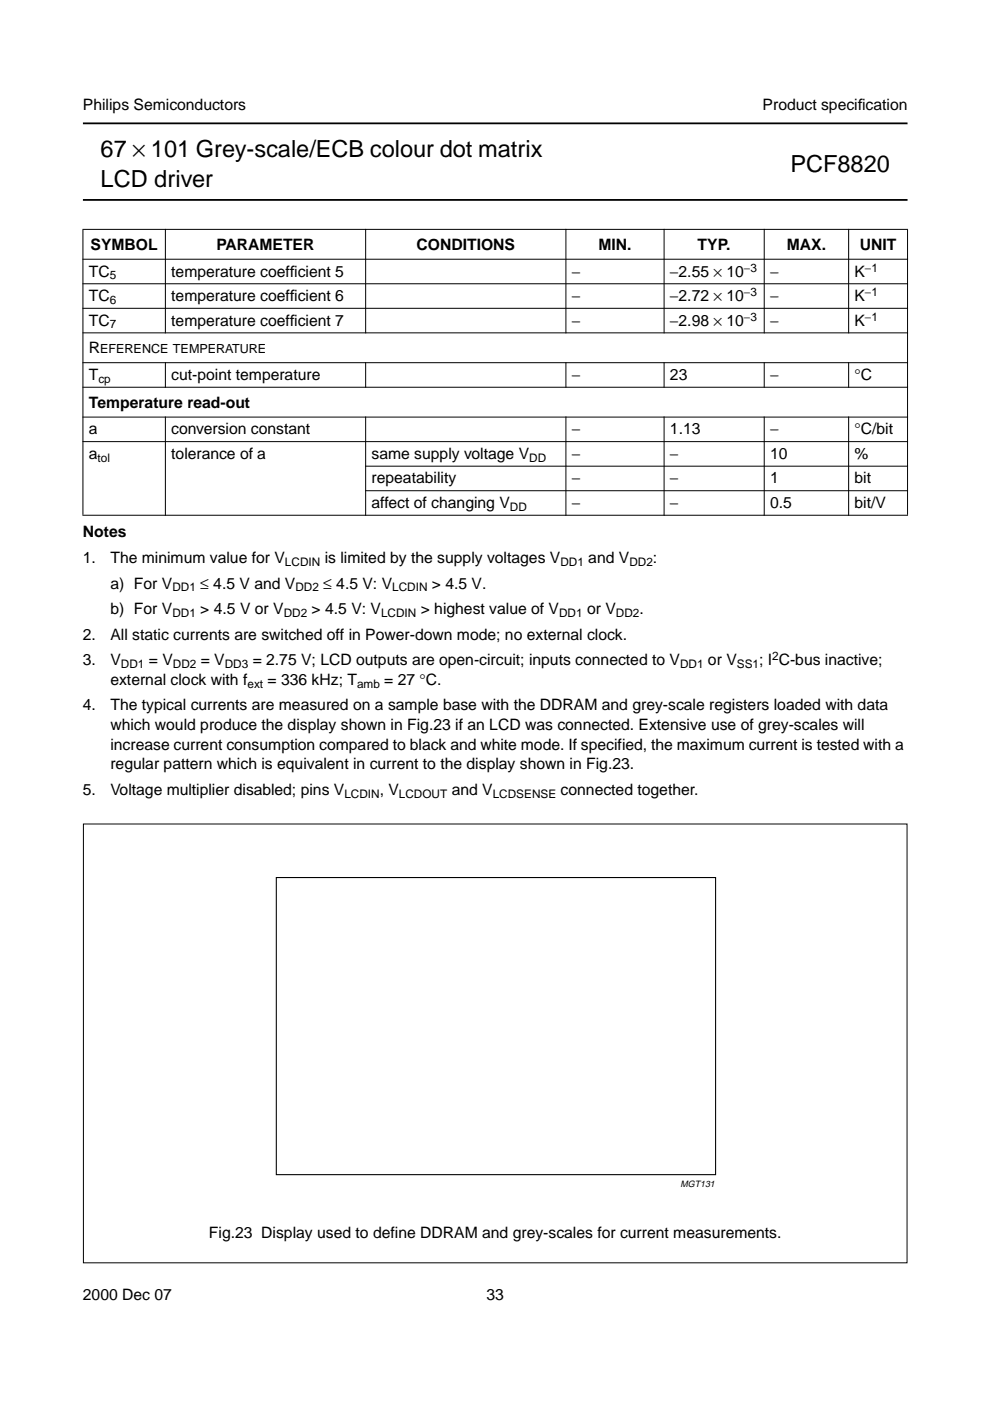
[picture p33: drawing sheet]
<svg xmlns="http://www.w3.org/2000/svg" width="210mm" height="297mm" viewBox="0 0 210 297" stroke-linecap="round" stroke-linejoin="round" font-family="sans-serif">
<defs><g id="words">
<g font-size="5">
<text x="21.3" y="33.3">67 × 101 Grey-scale/ECB colour dot matrix</text>
<text x="21.3" y="39.6">LCD driver</text>
<text x="167.6" y="36.5">PCF8820</text>
</g>
<g font-size="3.3">
<text x="17.6" y="23.4">Philips Semiconductors</text>
<text x="161.7" y="23.4">Product specif</text>
<text x="181.9" y="23.4">ication</text>
<text x="19.2" y="52.9">SYMBOL</text>
<text x="45.9" y="52.9">PARAMETER</text>
<text x="88.3" y="52.9">CONDITIONS</text>
<text x="126.9" y="52.9">MIN.</text>
<text x="147.9" y="52.9">TYP.</text>
<text x="166.8" y="52.9">MAX.</text>
<text x="182.3" y="52.9">UNIT</text>
<text x="18.8" y="58.6">TC</text>
<text x="36.3" y="58.6">temperature coeff</text>
<text x="61.5" y="58.6">icient 5</text>
<text x="121.2" y="58.6">−</text>
<text x="142.1" y="58.6">−2.55 × 10</text>
<text x="163.3" y="58.6">−</text>
<text x="181.2" y="58.6">K</text>
<text x="18.8" y="63.8">TC</text>
<text x="36.3" y="63.8">temperature coeff</text>
<text x="61.5" y="63.8">icient 6</text>
<text x="121.2" y="63.8">−</text>
<text x="142.1" y="63.8">−2.72 × 10</text>
<text x="163.3" y="63.8">−</text>
<text x="181.2" y="63.8">K</text>
<text x="18.8" y="69">TC</text>
<text x="36.3" y="69">temperature coeff</text>
<text x="61.5" y="69">icient 7</text>
<text x="121.2" y="69">−</text>
<text x="142.1" y="69">−2.98 × 10</text>
<text x="163.3" y="69">−</text>
<text x="181.2" y="69">K</text>
<text x="18.8" y="74.9">R</text>
<text x="18.8" y="80.6">T</text>
<text x="36.3" y="80.6">cut-point temperature</text>
<text x="121.2" y="80.6">−</text>
<text x="142.1" y="80.6">23</text>
<text x="163.3" y="80.6">−</text>
<text x="181.2" y="80.6">°C</text>
<text x="18.8" y="86.4">Temperature read-out</text>
<text x="18.8" y="92.1">a</text>
<text x="36.3" y="92.1">conversion constant</text>
<text x="121.2" y="92.1">−</text>
<text x="142.1" y="92.1">1.13</text>
<text x="163.3" y="92.1">−</text>
<text x="181.2" y="92.1">°C/bit</text>
<text x="18.8" y="97.3">a</text>
<text x="36.3" y="97.3">tolerance of a</text>
<text x="78.8" y="97.3">same supply voltage V</text>
<text x="121.2" y="97.3">−</text>
<text x="142.1" y="97.3">−</text>
<text x="163.3" y="97.3">10</text>
<text x="181.2" y="97.3">%</text>
<text x="78.8" y="102.5">repeatability</text>
<text x="78.8" y="107.7">affect of changing V</text>
<text x="121.2" y="102.5">−</text>
<text x="121.2" y="107.7">−</text>
<text x="142.1" y="102.5">−</text>
<text x="142.1" y="107.7">−</text>
<text x="163.3" y="102.5">1</text>
<text x="163.3" y="107.7">0.5</text>
<text x="181.2" y="102.5">bit</text>
<text x="181.2" y="107.7">bit/V</text>
<text x="17.6" y="114">Notes</text>
<text x="17.6" y="119.4">1.</text>
<text x="23.4" y="119.4">The minimum value for V</text>
<text x="68.8" y="119.4">is limited by the supply voltages V</text>
<text x="124.7" y="119.4">and V</text>
<text x="138.4" y="119.4">:</text>
<text x="23.4" y="124.8">a) For V</text>
<text x="42.5" y="124.8">≤ 4.5 V and V</text>
<text x="68.5" y="124.8">≤ 4.5 V: V</text>
<text x="91.6" y="124.8">&gt; 4.5 V.</text>
<text x="23.4" y="130.2">b) For V</text>
<text x="42.5" y="130.2">&gt; 4.5 V or V</text>
<text x="66.1" y="130.2">&gt; 4.5 V: V</text>
<text x="89.2" y="130.2">&gt; highest value of V</text>
<text x="124.5" y="130.2">or V</text>
<text x="135.6" y="130.2">.</text>
<text x="17.6" y="135.6">2.</text>
<text x="23.4" y="135.6">All static currents are switched off in Power-down mode; no external clock.</text>
<text x="17.6" y="141">3.</text>
<text x="23.4" y="141">V</text>
<text x="31.6" y="141">= V</text>
<text x="42.6" y="141">= V</text>
<text x="53.6" y="141">= 2.75 V; LCD outputs are open-circuit; inputs connected to V</text>
<text x="150.1" y="141">or V</text>
<text x="160.9" y="141">; I C-bus inactive;</text>
<text x="23.4" y="145.2">external clock with f</text>
<text x="56.7" y="145.2">= 336 kHz; T</text>
<text x="81.5" y="145.2">= 27 °C.</text>
<text x="17.6" y="150.6">4.</text>
<text x="23.4" y="154.8">which would produce the display shown in Fig.23 if an LCD was connected. Extensive use of grey-scales will</text>
<text x="23.4" y="150.6">The typical currents are measured on a sample base with the DDRAM and grey-scale registers loaded with data</text>
<text x="23.4" y="158.9">increase current consumption compared to black and white mode. If specified, the maximum current is tested with a</text>
<text x="23.4" y="163.1">regular pattern which is equivalent in current to the display shown in Fig.23.</text>
<text x="17.6" y="168.5">5.</text>
<text x="23.4" y="168.5">Voltage multiplier disabled; pins V</text>
<text x="80.5" y="168.5">, V</text>
<text x="95.8" y="168.5">and V</text>
<text x="118.9" y="168.5">connected together.</text>
<text x="44.3" y="262.6">Fig.23 Display used to define DDRAM and grey-scales for current measurements.</text>
<text x="17.6" y="275.6">2000 Dec 07</text>
<text x="103.1" y="275.6">33</text>
</g>
<text font-size="2.7" x="21.2" y="74.9">EFERENCE TEMPERATURE</text>
<g font-size="2.5">
<text x="23.3" y="59.2">5</text>
<text x="157.7" y="57.6">−3</text>
<text x="183.4" y="57.6">−1</text>
<text x="23.3" y="64.4">6</text>
<text x="157.7" y="62.8">−3</text>
<text x="183.4" y="62.8">−1</text>
<text x="23.3" y="69.6">7</text>
<text x="157.7" y="68">−3</text>
<text x="183.4" y="68">−1</text>
<text x="20.9" y="81.2">cp</text>
<text x="20.7" y="97.9">tol</text>
<text x="112.2" y="97.9">DD</text>
<text x="108.1" y="108.3">DD</text>
<text x="60.4" y="120">LCDIN</text>
<text x="118.8" y="120">DD1</text>
<text x="133.4" y="120">DD2</text>
<text x="36.5" y="125.4">DD1</text>
<text x="62.6" y="125.4">DD2</text>
<text x="83.2" y="125.4">LCDIN</text>
<text x="36.5" y="130.8">DD1</text>
<text x="60.1" y="130.8">DD2</text>
<text x="80.8" y="130.8">LCDIN</text>
<text x="118.6" y="130.8">DD1</text>
<text x="130.6" y="130.8">DD2</text>
<text x="25.6" y="141.6">DD1</text>
<text x="36.6" y="141.6">DD2</text>
<text x="47.7" y="141.6">DD3</text>
<text x="144.2" y="141.6">DD1</text>
<text x="156.2" y="141.6">SS1</text>
<text x="163.7" y="140">2</text>
<text x="52.5" y="145.8">ext</text>
<text x="75.7" y="145.8">amb</text>
<text x="73" y="169.1">LCDIN</text>
<text x="84.6" y="169.1">LCDOUT</text>
<text x="104.5" y="169.1">LCDSENSE</text>
</g>
<text font-size="1.9" x="144.3" y="251.6">MGT131</text>
</g></defs>
<g fill="#fff" stroke="#000" stroke-width=".38">
<path d="M17.6 42.4h174.8z"/>
<path d="M17.6 26.2h174.8z"/>
</g>
<g fill="#000" stroke="#000" stroke-width=".21">
<path d="M17.5 48.6h175zM17.5 55h175zM35.1 48.5v22.2zM77.5 48.5v22.2zM120 48.5v22.2zM140.8 48.5v22.2zM162 48.5v22.2zM179.9 48.5v22.2zM17.5 60.2h175zM17.5 65.4h175zM17.5 70.6h175zM17.5 76.9h175z"/>
<path d="M35.1 76.8v5.4zM77.5 76.8v5.4zM120 76.8v5.4zM140.8 76.8v5.4zM162 76.8v5.4zM179.9 76.8v5.4zM17.5 82.1h175zM17.5 88.4h175zM17.5 93.6h175zM77.4 98.8h115.1zM17.6 48.7v60.4zM35.1 88.3v21z"/>
<path d="M77.5 88.3v21zM120 88.3v21zM140.8 88.3v21zM162 88.3v21zM179.9 88.3v21zM192.4 48.7v60.4zM77.4 104h115.1zM17.5 109.2h175z"/>
</g>
<path d="M17.6 174.6h174.8v93.2h-174.8z" fill-rule="evenodd" fill="#fff"/>
<g fill="#fff">
<path d="M178.9 189.8h13.5z"/>
<path d="M178.8 188.9v2z"/>
<path d="M17.6 186h174.8v7.1h-174.8z"/>
<circle cx="162.5" cy="186.8" r=".22"/>
<circle cx="162.5" cy="188.7" r=".22"/>
<circle cx="162.5" cy="190.6" r=".22"/>
<circle cx="162.5" cy="192.5" r=".22"/>
<circle cx="47.6" cy="186.8" r=".22"/>
<circle cx="47.6" cy="188.7" r=".22"/>
<circle cx="47.6" cy="190.6" r=".22"/>
<circle cx="47.6" cy="192.5" r=".22"/>
</g>
<path d="M58.6 186.1h93.1v62.9h-93.1z" fill="none" stroke="#000" stroke-width=".23"/>
<path d="M22.6 260.4h164.8v7.4h-164.8z" fill-rule="evenodd" fill="#fff"/>
<path d="M17.7 174.7h174.6v93h-174.6z" fill="none" stroke="#000" stroke-width=".21"/>
<use href="#words"/>
</svg>
